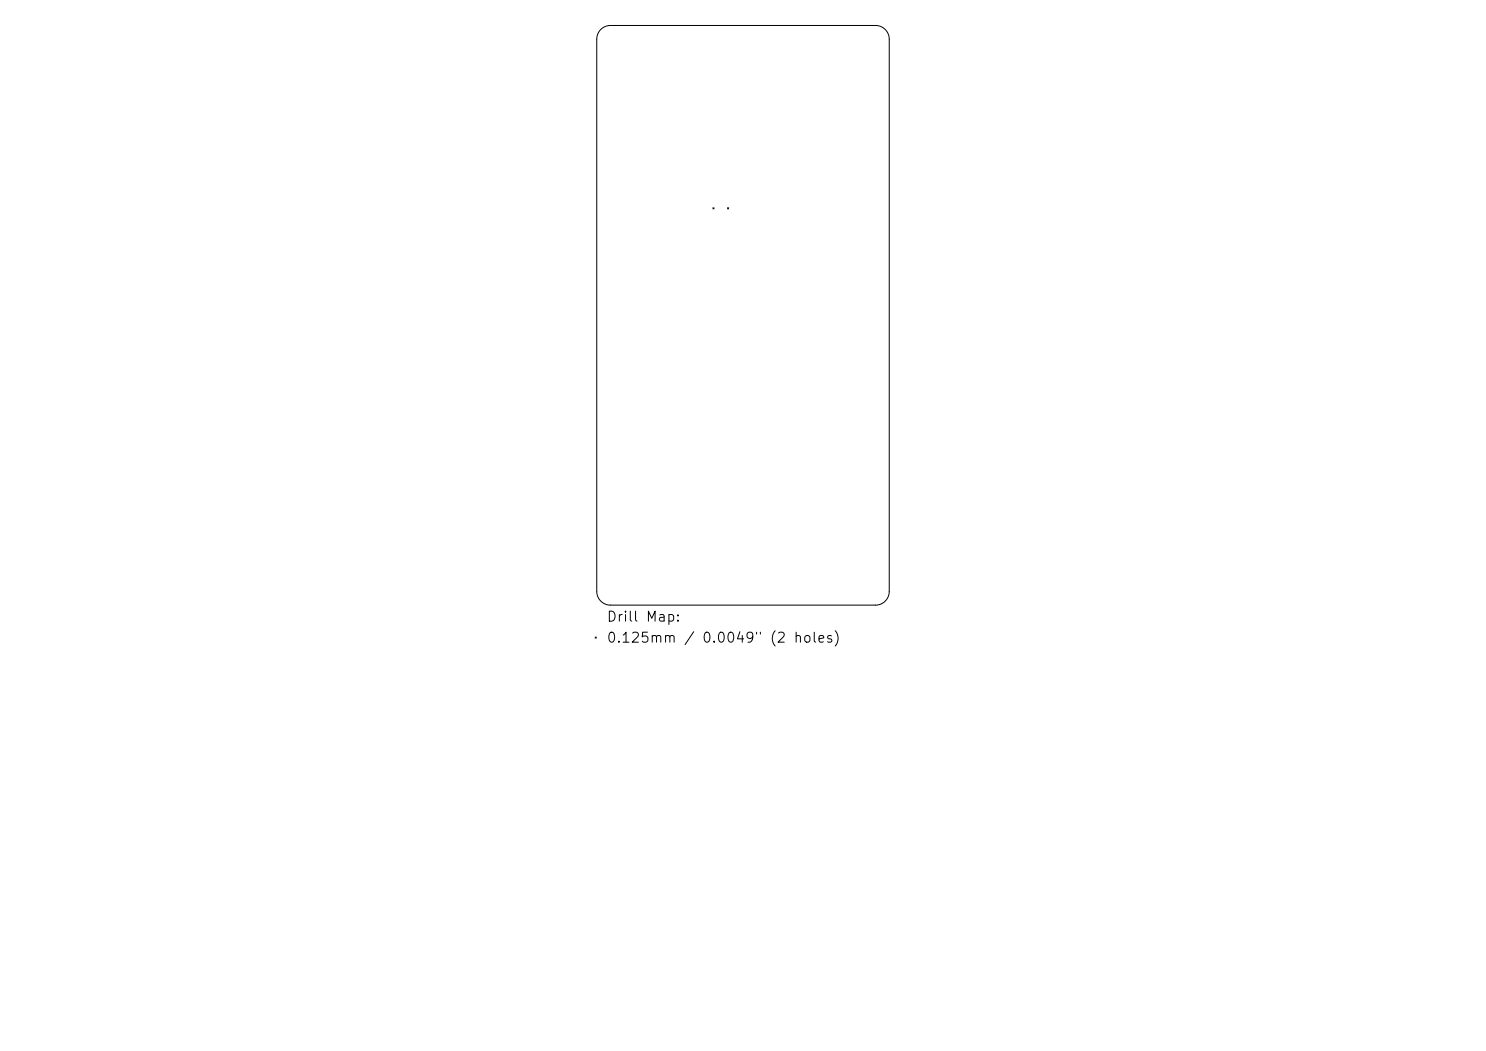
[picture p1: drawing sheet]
<svg xmlns="http://www.w3.org/2000/svg" width="297mm" height="210mm" viewBox="0 0 297 210" stroke-linecap="round" stroke-linejoin="round" font-family="sans-serif">
<defs><g id="words">
<g font-size="2">
<text x="121.1" y="124.7">Drill Map:</text>
<text x="121.1" y="128.9">0.125mm / 0.0049&quot; (2 holes)</text>
</g>
</g></defs>
<path d="M120.1 5.9a2.74 2.74 0 0 1 1.9-.8h53a2.74 2.74 0 0 1 2.7 2.7v110.4a2.74 2.74 0 0 1-2.7 2.7h-53a2.74 2.74 0 0 1-2.7-2.7v-110.4a2.74 2.74 0 0 1 .8-1.9zM142.5 41.5l.2 .2M142.7 41.5l-.2 .2M145.4 41.5l.2 .2M145.6 41.5l-.2 .2M119 127.3l.2 .2M119.2 127.3l-.2 .2" fill="none" stroke="#000" stroke-width=".2"/>
<use href="#words"/>
</svg>
